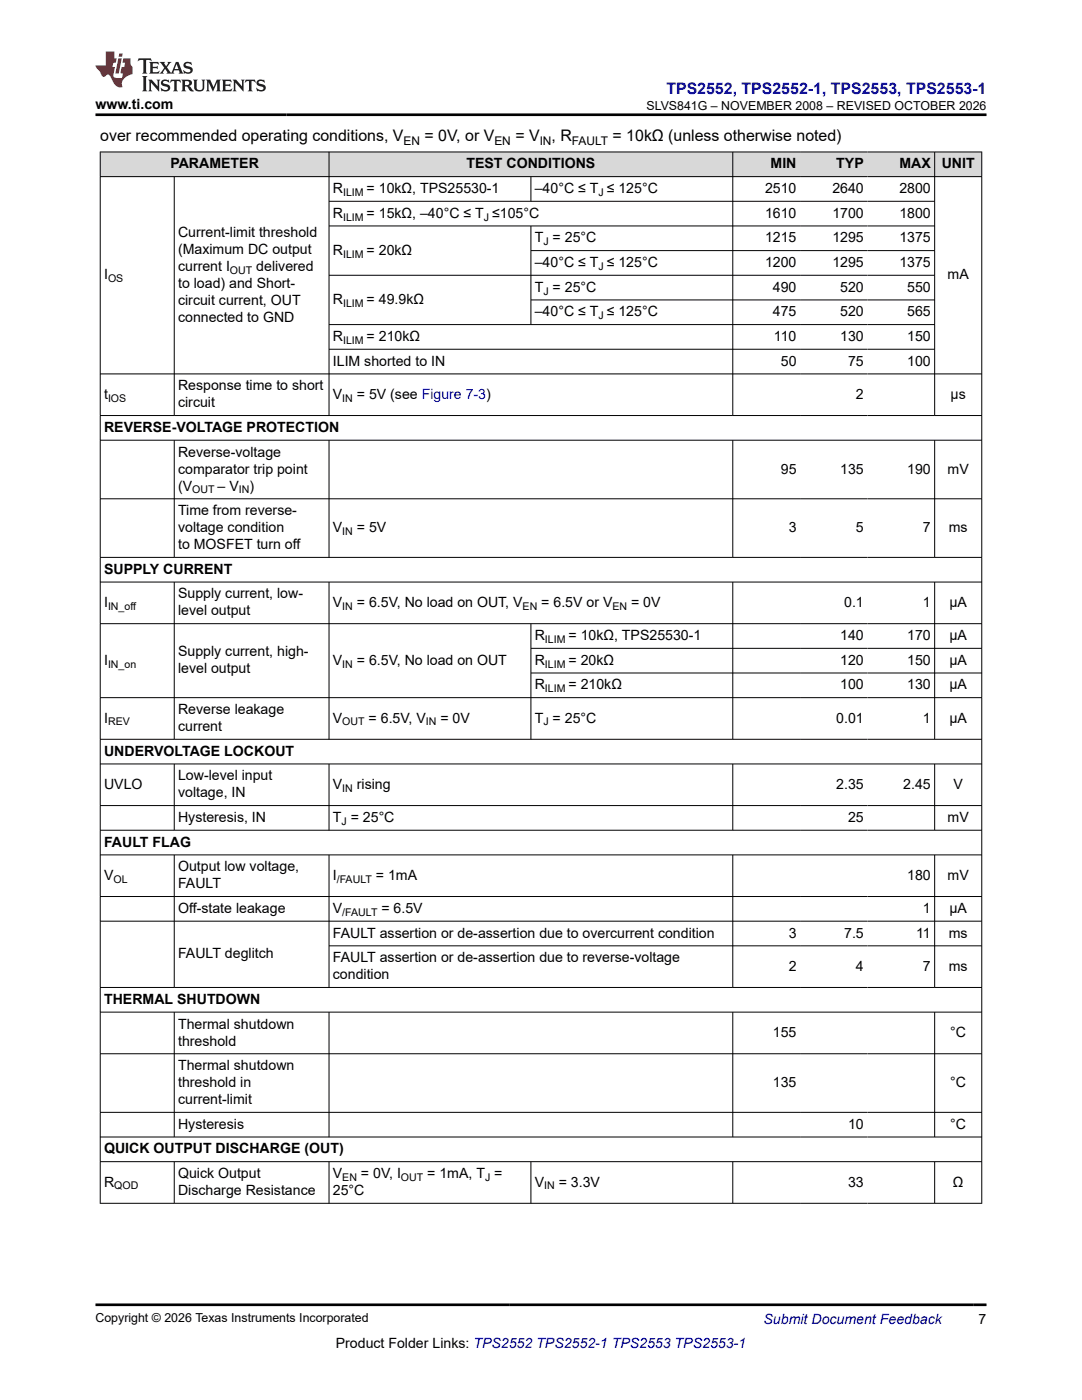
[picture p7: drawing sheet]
<svg xmlns="http://www.w3.org/2000/svg" width="216mm" height="279mm" viewBox="0 0 216 279" stroke-linecap="round" stroke-linejoin="round" font-family="sans-serif">
<defs><g id="words">
<text font-size="3.2" fill="#00f" x="133" y="18.7">TPS2552, TPS2552-1, TPS2553, TPS2553-1</text>
<g font-size="3.2">
<text x="20" y="28.2">over recommended operating conditions, V</text>
<text x="84.7" y="28.2">= 0V, or V</text>
<text x="102.8" y="28.2">= V</text>
<text x="110.1" y="28.2">, R</text>
<text x="122.2" y="28.2">= 10kΩ (unless otherwise noted)</text>
</g>
<g font-size="2.8">
<text x="19" y="21.8">www.ti.com</text>
<text x="34" y="33.6">PARAMETER</text>
<text x="93.1" y="33.6">TEST CONDITIONS</text>
<text x="153.8" y="33.6">MIN</text>
<text x="166.9" y="33.6">TYP</text>
<text x="179.5" y="33.6">MAX</text>
<text x="187.9" y="33.6">UNIT</text>
<text x="66.4" y="38.5">R</text>
<text x="73.2" y="38.5">= 10kΩ, TPS25530-1</text>
<text x="106.7" y="38.5">–40°C ≤ T ≤ 125°C</text>
<text x="152.7" y="38.5">2510</text>
<text x="166.1" y="38.5">2640</text>
<text x="179.5" y="38.5">2800</text>
<text x="35.5" y="47.3">Current-limit threshold</text>
<text x="66.4" y="43.4">R</text>
<text x="73.2" y="43.4">= 15kΩ, –40°C ≤ T ≤105°C</text>
<text x="152.7" y="43.4">1610</text>
<text x="166.1" y="43.4">1700</text>
<text x="179.5" y="43.4">1800</text>
<text x="35.5" y="50.7">(Maximum DC output</text>
<text x="66.4" y="50.8">R</text>
<text x="73.2" y="50.8">= 20kΩ</text>
<text x="106.7" y="48.4">T = 25°C</text>
<text x="106.7" y="53.3">–40°C ≤ T ≤ 125°C</text>
<text x="152.7" y="48.4">1215</text>
<text x="152.7" y="53.3">1200</text>
<text x="166.1" y="48.4">1295</text>
<text x="166.1" y="53.3">1295</text>
<text x="179.5" y="48.4">1375</text>
<text x="179.5" y="53.3">1375</text>
<text x="20.8" y="55.7">I</text>
<text x="35.5" y="54.1">current I</text>
<text x="35.5" y="57.4">to load) and Short-</text>
<text x="51.1" y="54.1">delivered</text>
<text x="106.7" y="58.2">T = 25°C</text>
<text x="154.2" y="58.2">490</text>
<text x="167.7" y="58.2">520</text>
<text x="181" y="58.2">550</text>
<text x="189.1" y="55.7">mA</text>
<text x="35.5" y="60.8">circuit current, OUT</text>
<text x="35.5" y="64.2">connected to GND</text>
<text x="66.4" y="60.7">R</text>
<text x="73.2" y="60.7">= 49.9kΩ</text>
<text x="106.7" y="63.1">–40°C ≤ T ≤ 125°C</text>
<text x="154.2" y="63.1">475</text>
<text x="167.7" y="63.1">520</text>
<text x="181" y="63.1">565</text>
<text x="66.4" y="68.1">R</text>
<text x="73.2" y="68.1">= 210kΩ</text>
<text x="154.4" y="68.1">110</text>
<text x="167.7" y="68.1">130</text>
<text x="181" y="68.1">150</text>
<text x="35.5" y="77.9">Response time to short</text>
<text x="66.4" y="73">ILIM shorted to IN</text>
<text x="155.8" y="73">50</text>
<text x="169.2" y="73">75</text>
<text x="181" y="73">100</text>
<text x="20.8" y="79.6">t</text>
<text x="35.5" y="81.3">circuit</text>
<text x="66.4" y="79.6">V</text>
<text x="71.2" y="79.6">= 5V (see Figure 7-3)</text>
<text x="170.8" y="79.6">2</text>
<text x="189.7" y="79.6">µs</text>
<text x="20.8" y="86.2">REVERSE-VOLTAGE PROTECTION</text>
<text x="35.5" y="91.1">Reverse-voltage</text>
<text x="35.5" y="94.5">comparator trip point</text>
<text x="155.8" y="94.5">95</text>
<text x="167.7" y="94.5">135</text>
<text x="181" y="94.5">190</text>
<text x="189.1" y="94.5">mV</text>
<text x="35.5" y="97.9">(V</text>
<text x="43.4" y="97.9">– V</text>
<text x="49.8" y="97.9">)</text>
<text x="35.5" y="102.8">Time from reverse-</text>
<text x="35.5" y="106.2">voltage condition</text>
<text x="66.4" y="106.2">V</text>
<text x="71.2" y="106.2">= 5V</text>
<text x="157.4" y="106.2">3</text>
<text x="170.8" y="106.2">5</text>
<text x="184.2" y="106.2">7</text>
<text x="189.3" y="106.2">ms</text>
<text x="35.5" y="109.6">to MOSFET turn off</text>
<text x="20.8" y="114.5">SUPPLY CURRENT</text>
<text x="35.5" y="119.4">Supply current, low-</text>
<text x="20.8" y="121.1">I</text>
<text x="35.5" y="122.8">level output</text>
<text x="66.4" y="121.1">V</text>
<text x="71.2" y="121.1">= 6.5V, No load on OUT, V</text>
<text x="108" y="121.1">= 6.5V or V</text>
<text x="125.9" y="121.1">= 0V</text>
<text x="168.4" y="121.1">0.1</text>
<text x="184.2" y="121.1">1</text>
<text x="189.4" y="121.1">µA</text>
<text x="35.5" y="131">Supply current, high-</text>
<text x="106.7" y="127.7">R</text>
<text x="113.4" y="127.7">= 10kΩ, TPS25530-1</text>
<text x="167.7" y="127.7">140</text>
<text x="181" y="127.7">170</text>
<text x="189.4" y="127.7">µA</text>
<text x="20.8" y="132.7">I</text>
<text x="35.5" y="134.4">level output</text>
<text x="66.4" y="132.7">V</text>
<text x="71.2" y="132.7">= 6.5V, No load on OUT</text>
<text x="106.7" y="132.7">R</text>
<text x="106.7" y="137.6">R</text>
<text x="113.4" y="132.7">= 20kΩ</text>
<text x="113.4" y="137.6">= 210kΩ</text>
<text x="167.7" y="132.7">120</text>
<text x="167.7" y="137.6">100</text>
<text x="181" y="132.7">150</text>
<text x="181" y="137.6">130</text>
<text x="189.4" y="132.7">µA</text>
<text x="189.4" y="137.6">µA</text>
<text x="35.5" y="142.5">Reverse leakage</text>
<text x="20.8" y="144.2">I</text>
<text x="35.5" y="145.9">current</text>
<text x="66.4" y="144.2">V</text>
<text x="73.6" y="144.2">= 6.5V, V</text>
<text x="87.9" y="144.2">= 0V</text>
<text x="106.7" y="144.2">T = 25°C</text>
<text x="166.9" y="144.2">0.01</text>
<text x="184.2" y="144.2">1</text>
<text x="189.4" y="144.2">µA</text>
<text x="20.8" y="150.8">UNDERVOLTAGE LOCKOUT</text>
<text x="35.5" y="155.7">Low-level input</text>
<text x="20.8" y="157.4">UVLO</text>
<text x="35.5" y="159.1">voltage, IN</text>
<text x="66.4" y="157.4">V</text>
<text x="71.2" y="157.4">rising</text>
<text x="166.9" y="157.4">2.35</text>
<text x="180.2" y="157.4">2.45</text>
<text x="190.3" y="157.4">V</text>
<text x="35.5" y="164">Hysteresis, IN</text>
<text x="66.4" y="164">T = 25°C</text>
<text x="169.2" y="164">25</text>
<text x="189.1" y="164">mV</text>
<text x="20.8" y="169">FAULT FLAG</text>
<text x="35.5" y="173.9">Output low voltage,</text>
<text x="20.8" y="175.6">V</text>
<text x="35.5" y="177.3">FAULT</text>
<text x="66.4" y="175.6">I</text>
<text x="75" y="175.6">= 1mA</text>
<text x="181" y="175.6">180</text>
<text x="189.1" y="175.6">mV</text>
<text x="35.5" y="182.2">Off-state leakage</text>
<text x="66.4" y="182.2">V</text>
<text x="76.1" y="182.2">= 6.5V</text>
<text x="184.2" y="182.2">1</text>
<text x="189.4" y="182.2">µA</text>
<text x="35.5" y="191.3">FAULT deglitch</text>
<text x="66.4" y="187.1">FAULT assertion or de-assertion due to overcurrent condition</text>
<text x="157.4" y="187.1">3</text>
<text x="168.4" y="187.1">7.5</text>
<text x="182.8" y="187.1">11</text>
<text x="189.3" y="187.1">ms</text>
<text x="66.4" y="192">FAULT assertion or de-assertion due to reverse-voltage</text>
<text x="66.4" y="195.4">condition</text>
<text x="157.4" y="193.7">2</text>
<text x="170.8" y="193.7">4</text>
<text x="184.2" y="193.7">7</text>
<text x="189.3" y="193.7">ms</text>
<text x="20.8" y="200.3">THERMAL SHUTDOWN</text>
<text x="35.5" y="205.3">Thermal shutdown</text>
<text x="35.5" y="208.7">threshold</text>
<text x="154.2" y="207">155</text>
<text x="189.6" y="207">°C</text>
<text x="35.5" y="213.6">Thermal shutdown</text>
<text x="35.5" y="217">threshold in</text>
<text x="35.5" y="220.3">current-limit</text>
<text x="154.2" y="217">135</text>
<text x="189.6" y="217">°C</text>
<text x="35.5" y="225.3">Hysteresis</text>
<text x="169.2" y="225.3">10</text>
<text x="189.6" y="225.3">°C</text>
<text x="20.8" y="230.2">QUICK OUTPUT DISCHARGE (OUT)</text>
<text x="20.8" y="236.8">R</text>
<text x="35.5" y="235.1">Quick Output</text>
<text x="35.5" y="238.5">Discharge Resistance</text>
<text x="66.4" y="238.5">25°C</text>
<text x="66.4" y="235.1">V</text>
<text x="72" y="235.1">= 0V, I</text>
<text x="85.3" y="235.1">= 1mA, T =</text>
<text x="106.7" y="236.8">V</text>
<text x="111.5" y="236.8">= 3.3V</text>
<text x="169.2" y="236.8">33</text>
<text x="190.1" y="236.8">Ω</text>
<text x="67" y="269">Product Folder Links: TPS2552 TPS2552-1 TPS2553 TPS2553-1</text>
<text x="195.3" y="264.2">7</text>
</g>
<text font-size="2.8" fill="#00f" x="152.4" y="264.2">Submit Document Feedback</text>
<g font-size="2.5">
<text x="129" y="21.9">SLVS841G – NOVEMBER 2008 – REVISED OCTOBER 2026</text>
<text x="19" y="263.9">Copyright © 2026 Texas Instruments Incorporated</text>
</g>
<g font-size="2.4">
<text x="80.5" y="28.9">EN</text>
<text x="98.6" y="28.9">EN</text>
<text x="107.7" y="28.9">IN</text>
<text x="114.1" y="28.9">FAULT</text>
</g>
<g font-size="2.1">
<text x="68.5" y="39.1">ILIM</text>
<text x="119.4" y="39.1">J</text>
<text x="68.5" y="44">ILIM</text>
<text x="96.5" y="44">J</text>
<text x="68.5" y="51.4">ILIM</text>
<text x="108.4" y="48.9">J</text>
<text x="119.4" y="53.9">J</text>
<text x="21.6" y="56.3">OS</text>
<text x="45.9" y="54.6">OUT</text>
<text x="108.4" y="58.8">J</text>
<text x="68.5" y="61.2">ILIM</text>
<text x="119.4" y="63.7">J</text>
<text x="68.5" y="68.6">ILIM</text>
<text x="21.6" y="80.2">IOS</text>
<text x="68.3" y="80.2">IN</text>
<text x="38.4" y="98.5">OUT</text>
<text x="47.7" y="98.5">IN</text>
<text x="68.3" y="106.8">IN</text>
<text x="21.6" y="121.7">IN_off</text>
<text x="68.3" y="121.7">IN</text>
<text x="104.3" y="121.7">EN</text>
<text x="122.2" y="121.7">EN</text>
<text x="108.7" y="128.3">ILIM</text>
<text x="21.6" y="133.2">IN_on</text>
<text x="68.3" y="133.2">IN</text>
<text x="108.7" y="133.2">ILIM</text>
<text x="108.7" y="138.1">ILIM</text>
<text x="21.6" y="144.8">REV</text>
<text x="68.3" y="144.8">OUT</text>
<text x="85" y="144.8">IN</text>
<text x="108.4" y="144.8">J</text>
<text x="68.3" y="158">IN</text>
<text x="68.1" y="164.6">J</text>
<text x="22.6" y="176.1">OL</text>
<text x="67.2" y="176.1">/FAULT</text>
<text x="68.3" y="182.8">/FAULT</text>
<text x="22.8" y="237.4">QOD</text>
<text x="68.3" y="235.7">EN</text>
<text x="80" y="235.7">OUT</text>
<text x="96.8" y="235.7">J</text>
<text x="108.6" y="237.4">IN</text>
</g>
</g></defs>
<g fill="#d8d8d8">
<path d="M20.1 30.4h45.5v4.8h-45.5z" fill-rule="evenodd"/>
<path d="M65.7 30.4h80.5v4.8h-80.5z" fill-rule="evenodd"/>
<path d="M146.3 30.4h13.3v4.8h-13.3z" fill-rule="evenodd"/>
<path d="M159.6 30.4h13.5v4.8h-13.5z" fill-rule="evenodd"/>
<path d="M173.1 30.4h13.3v4.8h-13.3z" fill-rule="evenodd"/>
<path d="M186.6 30.4h9.2v4.8h-9.2z" fill-rule="evenodd"/>
</g>
<g fill="none" stroke="#000" stroke-width=".2">
<path d="M19.9 30.3h176.1M19.9 35.3h176.1M20 30.3v209.9M34.8 35.3v47.7M65.7 30.3v52.7M105.9 35.3v4.9M146.2 30.3v52.7M186.5 30.3v52.7M195.9 30.3v209.9M65.7 40.2h120.9M65.7 45.1h120.9M65.7 54.9h120.9"/>
<path d="M105.9 45.1v19.7M105.9 50h80.7M105.9 59.9h80.7M19.9 74.6h176.1M65.7 64.8h120.9M65.7 69.7h120.9M19.9 82.9h176.1M19.9 87.9h176.1M19.9 99.5h176.1M34.8 87.9v23.4M65.7 87.9v23.4M146.2 87.9v23.4"/>
<path d="M186.5 87.9v23.4M19.9 111.2h176.1M19.9 116.2h176.1M34.8 116.2v31.4M65.7 116.2v31.4M146.2 116.2v31.4M186.5 116.2v31.4M19.9 124.5h176.1M105.9 124.5v23.1M105.9 129.4h90.1M105.9 134.3h90.1M196 139.2h-176.1"/>
<path d="M19.9 147.5h176.1M19.9 152.5h176.1M34.8 152.5v13.3M65.7 152.5v13.3M146.2 152.5v13.3M186.5 152.5v13.3M19.9 160.8h176.1M19.9 165.7h176.1M19.9 170.6h176.1M19.9 178.9h176.1M34.8 170.6v26.5M65.7 170.6v26.5"/>
<path d="M146.2 170.6v26.5M186.5 170.6v26.5M19.9 183.8h176.1M19.9 197.1h176.1M65.7 188.8h130.3M19.9 202h176.1M19.9 210.3h176.1M34.8 202v25M65.7 202v25M146.2 202v25M186.5 202v25M19.9 222h176.1"/>
<path d="M19.9 226.9h176.1M19.9 231.8h176.1M34.8 231.8v8.4M65.7 231.8v8.4M105.9 231.8v8.4M146.2 231.8v8.4M186.5 231.8v8.4M19.9 240.1h176.1"/>
</g>
<path d="M27.7 11.6l-.2 .6 .5-.2h.6v.1v2.2l-.2 .4h1l-.2-.4v-2.2v-.1h.5l.5 .2-.1-.6zM29.8 12.4l.2 .3v1.6l-.2 .4h1.9l.1-.6a1.08 1.08 0 0 1-1.3 .2v-.7h.6l.4 .2v-.7l-.4 .2h-.6v-.5l.2-.2a1 1 0 0 1 1 .3l-.1-.5zM31.8 12.4l1 1.1-1 1.2h.9l-.2-.2 .4-.8 .5 .8-.2 .2h1.6l-.2-.2 .1-.5h1l.1 .5-.1 .2h.9l-.2-.4-.8-1.9h-.5l-1 2.1-.8-1.1 .9-1h-.8l.2 .2-.5 .6-.3-.6 .1-.2zM35.2 12.8l.4 1h-.8zM36.8 12.5a.65 .65 0 0 0-.2 .7 .65 .65 0 0 0 .6 .5l.7 .1 .1 .3a.79 .79 0 0 1-.7 .4 .79 .79 0 0 1-.7-.5l.1 .7 .2-.1a.93 .93 0 0 0 1.1 0 .93 .93 0 0 0 .4-.9 1.46 1.46 0 0 0-1.2-.6l-.1-.3a1.09 1.09 0 0 1 1.2 .2l-.2-.6-.1 .1-.6-.2zM28.4 15.2l.2 .4v2.2l-.2 .4h1l-.2-.4v-2.2l.2-.4zM29.6 15.9l.2 .4v1.5l-.2 .4h.8l-.3-.4v-1.3l1.7 1.8v-2l.2-.4h-.8l.2 .2 .1 1.1-1.2-1.3zM32.3 16a.65 .65 0 0 0-.2 .8 .65 .65 0 0 0 .7 .4l.6 .2 .1 .2a.79 .79 0 0 1-.7 .4 .79 .79 0 0 1-.7-.5l.1 .7 .2-.1a.93 .93 0 0 0 1.1 .1 .93 .93 0 0 0 .4-1 1.46 1.46 0 0 0-1.2-.5l-.1-.4a1.09 1.09 0 0 1 1.2 .2l-.2-.6-.1 .1-.6-.1zM34.1 15.9l-.1 .6a.63 .63 0 0 1 .7-.3l.1 1.6-.3 .4h1l-.2-.4v-1.6a.66 .66 0 0 1 .8 .3l-.1-.6zM36.2 15.9l.2 .4v1.5l-.2 .4h.9l-.2-.2v-.7h.5l.1 .2a.79 .79 0 0 0 1.2 .6l-1-.9a.61 .61 0 0 0 .6-.6 .61 .61 0 0 0-.5-.7zM36.9 16.2h.2a.47 .47 0 0 1 .5 .1 .47 .47 0 0 1 .1 .5l-.2 .1-.6 .1zM38.5 15.9l.2 .2a2.27 2.27 0 0 0 .4 2 1.04 1.04 0 0 0 1.7-.7v-1.3l.2-.2h-.8l.2 .4v1.1a.6 .6 0 0 1-.6 .6 .6 .6 0 0 1-.6-.6v-1.1l.3-.4zM41.1 15.9l.2 .4v1.5l-.2 .4h.7l-.2-.4v-1.4l.9 1.9 .8-1.9v1.4l-.2 .4h1l-.3-.4v-1.5l.3-.4h-.8l-.7 1.5-.7-1.5zM44.3 15.9l.2 .4v1.5l-.2 .4h1.9l.1-.6a1.09 1.09 0 0 1-1.3 .2v-.7h.6l.4 .2v-.6l-.4 .2h-.6v-.6l.2-.1a1.01 1.01 0 0 1 1 .3l-.1-.6zM46.4 15.9l.3 .4v1.5l-.3 .4h.8l-.2-.4v-1.3l1.6 1.8v-2l.2-.4h-.7l.2 .2v1.1l-1.2-1.3zM49 15.9l-.1 .6a.63 .63 0 0 1 .8-.3v1.6l-.3 .4h1l-.2-.4v-1.6a.66 .66 0 0 1 .8 .3l-.1-.6zM51.4 16a.65 .65 0 0 0-.2 .8 .65 .65 0 0 0 .6 .4l.6 .2 .2 .2a.79 .79 0 0 1-.8 .4 .79 .79 0 0 1-.6-.5l.1 .7 .2-.1a.93 .93 0 0 0 1 .1 .93 .93 0 0 0 .5-1 1.46 1.46 0 0 0-1.3-.5l-.1-.4a1.09 1.09 0 0 1 1.3 .2l-.2-.6-.2 .1-.5-.1z" fill="#231f20"/>
<path d="M21.1 10.3v2.7h-2.1l.1 .4 .9 1a.95 .95 0 0 0 .9 .9 .59 .59 0 0 1 .6-.4 .59 .59 0 0 1 .5 .3l.4 .8a1.59 1.59 0 0 0 2.1 1.4 1.61 1.61 0 0 1 1-2.3l1-.3-.1-1.5a1.59 1.59 0 0 1-.4-1.7h-1.4l-.2 .9h.5l-.1 .9h-.5l-.2 .9v.3l.4 .1-.2 .9h-.6a.73 .73 0 0 1-1.1-.7l.3-1.5h-.5l.2-.9h.5l.2-.9h-.5v-1.3zM23.6 11.6l-.6 3.1h.7l.6-3.1zM23.8 10.7l-.1 .6h.7l.1-.6z" fill="#ed1c24"/>
<path d="M19 22.9h177.8M19 260.4h177.8" fill="none" stroke="#000" stroke-width=".53"/>
<use href="#words"/>
</svg>
